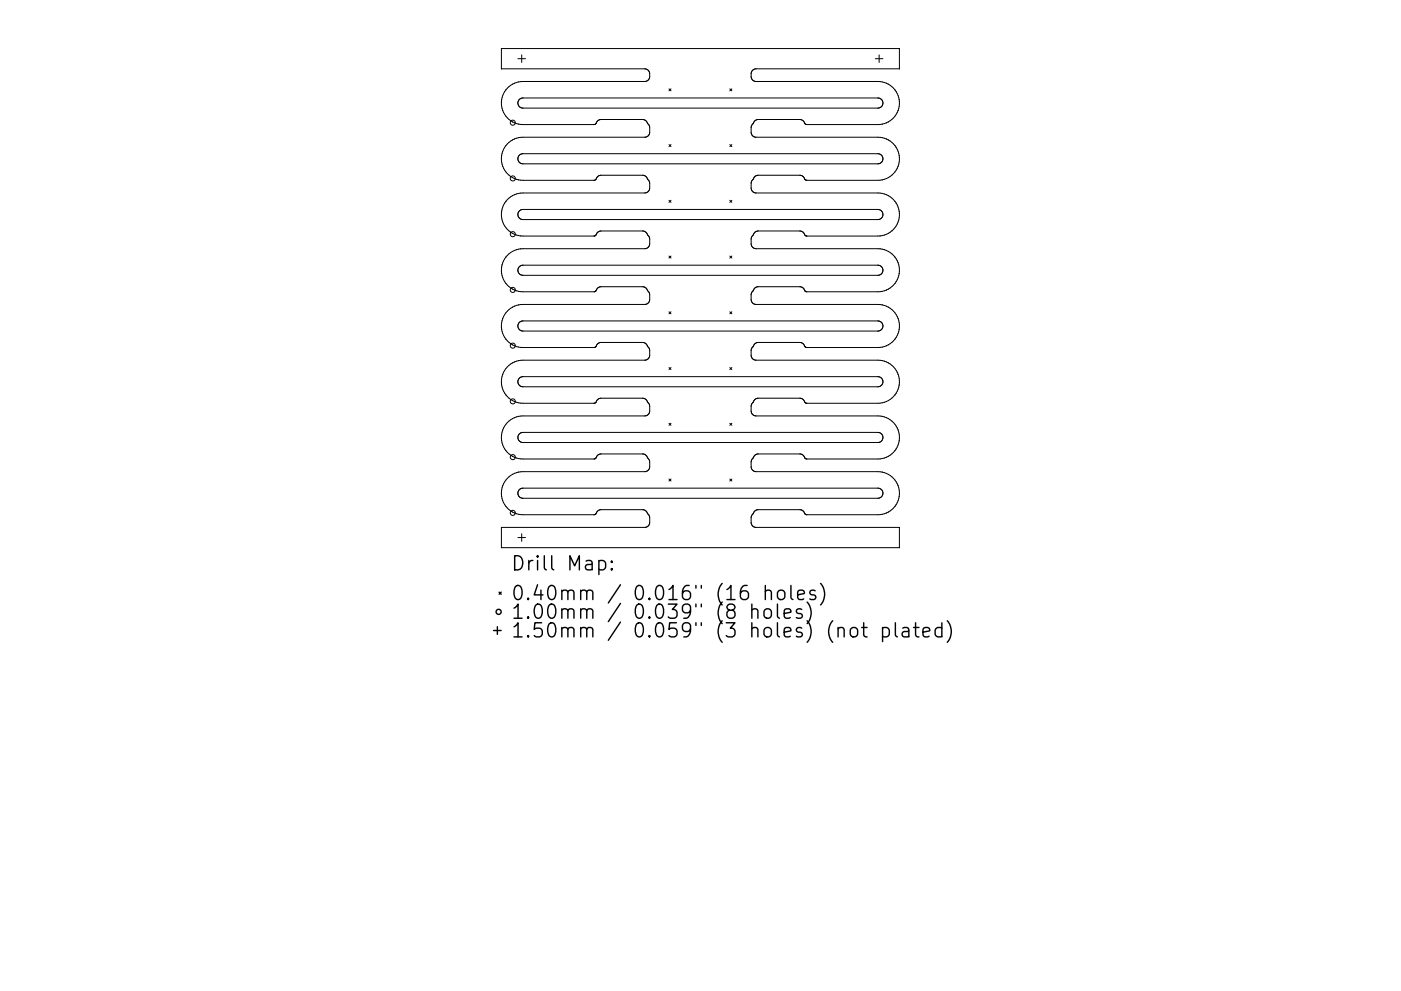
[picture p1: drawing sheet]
<svg xmlns="http://www.w3.org/2000/svg" width="297mm" height="210mm" viewBox="0 0 297 210" stroke-linecap="round" stroke-linejoin="round" font-family="sans-serif">
<defs><g id="words">
<g font-size="4.2">
<text x="108.3" y="121.1">Drill Map:</text>
<text x="108.3" y="127.4">0.40mm / 0.016&quot; (16 holes)</text>
<text x="108.3" y="131.3">1.00mm / 0.039&quot; (8 holes)</text>
<text x="108.3" y="135.3">1.50mm / 0.059&quot; (3 holes) (not plated)</text>
</g>
</g></defs>
<g fill="none" stroke="#000" stroke-width=".21">
<path d="M106.3 10.3v4.3M106.3 14.6h.1M106.3 10.3h.1M106.3 14.6h30.4a1.06 1.06 0 0 1 1 1.1v.5a1.06 1.06 0 0 1-1 1.1h-25.8l-1.8 .4M108.6 17.9a4.6 4.6 0 0 0-2.3 3.7M108.7 17.9h-.1M109.1 17.7l-.4 .2M109.1 17.7h.1M109.8 12.5h1.6M110.6 11.6v1.7M141.8 18.9l.5 .4M142.3 18.9l-.5 .4"/>
<path d="M154.7 18.9l.5 .4M155.2 18.9l-.5 .4M185.6 12.5h1.6M186.4 11.6v1.7M190 19.4v.1M190 19.5l.4 .8 .3 1.3M190.7 10.3h-84.4M190.7 10.3h.1M190.7 14.6h-30.4a1.06 1.06 0 0 0-1 1.1v.5a1.06 1.06 0 0 0 1 1.1h25.8a4.6 4.6 0 0 1 3.9 2.1M190.7 10.3v4.3M190.7 14.6h.1M106.3 21.6a4.6 4.6 0 0 0 2.3 4.2"/>
<path d="M106.3 33.5a4.6 4.6 0 0 0 2.3 4.2M106.3 33.4v.1M106.3 21.6h.1M108.6 37.7h.1M108.6 29.7a4.6 4.6 0 0 0-2.3 3.7M108.6 25.8l.1 .1M108.7 37.7l.8 .3M108.7 29.7h-.1M108.7 25.9l.8 .3M109.1 29.5l-.4 .2M109.1 29.5h.1M109.5 38h.1"/>
<path d="M109.5 26.2h.1M109.5 26.2l1.4 .2h15.3M109.5 38l1.4 .3 15.3-.1M110.1 21.1l.8-.3h75.2a1.07 1.07 0 0 1 1.1 1.1 1.07 1.07 0 0 1-1.1 1h-75.2a1.07 1.07 0 0 1-1-.6 1.07 1.07 0 0 1 .2-1.2zM110.1 32.9l.8-.3h75.2a1.07 1.07 0 0 1 1.1 1.1 1.07 1.07 0 0 1-1.1 1.1h-75.2a1.07 1.07 0 0 1-1-.7 1.07 1.07 0 0 1 .2-1.2zM126.2 38.2h.1M126.2 26.3v.1M137.3 26.2l-.4-.6-.6-.2h-8.9a1.46 1.46 0 0 0-1.2 .9M137.3 26.2h.1M137.3 26.2l.4 .7v1.2a1.06 1.06 0 0 1-1 1h-25.8l-1.8 .4M137.3 38l-.3-.5-.7-.3h-8.9a1.46 1.46 0 0 0-1.2 1M137.3 38l.1 .1"/>
<path d="M137.4 38.1l.3 .6v1.2a1.06 1.06 0 0 1-1 1h-25.8l-.9 .1-1.3 .5M141.8 30.7l.5 .4M142.3 30.7l-.5 .4M154.7 30.7l.5 .4M155.2 30.7l-.5 .4M159.7 26.2l-.4 .7v1.2a1.06 1.06 0 0 0 1 1h25.8a4.6 4.6 0 0 1 3.6 1.8M159.7 38l-.4 .7v1.2a1.06 1.06 0 0 0 1 1h25.8a4.6 4.6 0 0 1 3.6 1.8M159.7 26.2l.4-.6 .6-.2h8.9l.6 .2 .5 .6M159.7 26.2h.1M159.7 38l.4-.6 .6-.2h8.9l.6 .2 .5 .6M159.7 38h.1M170.7 26.2v.1"/>
<path d="M170.7 38v.1M170.7 26.3l.2 .1M170.7 38.1l.2 .1M170.9 26.4h.1M170.9 38.2h.1M187 26.3l-16.1 .1M187 38.2h-16.1M187.1 26.3h-.1M187.1 38.2h-.1M189.7 30.9h.1M189.8 30.9l.2 .4M190 31.3h.1"/>
<path d="M190 31.3l.4 .8 .3 1.3M190.7 21.6h.1M190.7 33.4v.1M190.7 21.6a4.6 4.6 0 0 1-3.6 4.7M190.7 33.5a4.6 4.6 0 0 1-3.6 4.7M106.3 57.6h.1M106.3 57.6l.1 .4M106.4 58h.1M106.4 58a4.6 4.6 0 0 0 2.2 3.3M106.4 56.2l-.1 1.4M106.5 56.2h-.1M107.6 48.7h.1"/>
<path d="M107.6 48.7l1 .8M108.6 41.5a4.6 4.6 0 0 0-1 7.2M108.6 49.5h.1M108.7 49.5l1.7 .6M108.7 41.5h-.1M110.1 44.7l.8-.3h75.2a1.07 1.07 0 0 1 1.1 1.1 1.07 1.07 0 0 1-1.1 1.1h-75.2a1.07 1.07 0 0 1-1-.7 1.07 1.07 0 0 1 .2-1.2zM110.1 56.6l.8-.3h75.2a1.07 1.07 0 0 1 1.1 1 1.07 1.07 0 0 1-1.1 1.1h-75.2a1.07 1.07 0 0 1-1-.7 1.07 1.07 0 0 1 .2-1.1zM110.4 52.8a4.6 4.6 0 0 0-3.9 3.4M110.4 50.1h.1M110.4 50.1h15.6M110.4 52.8h.1M126 50.1h.1"/>
<path d="M126.3 49.9l-.3 .2M126.3 49.9h.1M137.3 49.9l-.3-.6-.7-.3h-8.9a1.23 1.23 0 0 0-1.1 .9M137.3 49.9h.1M137.4 49.9l.3 .6v1.2a1.06 1.06 0 0 1-1 1.1h-26.3M141.8 42.5l.5 .4M141.8 54.3l.5 .5M142.3 42.5l-.5 .4M142.3 54.3l-.5 .5M154.7 42.5l.5 .4M154.7 54.3l.5 .5M155.2 42.5l-.5 .4"/>
<path d="M155.2 54.3l-.5 .5M189.1 49a4.6 4.6 0 0 1-3 1.1h-15a.94 .94 0 0 1-.8-.8l-.7-.3h-8.8a2.21 2.21 0 0 0-1.5 1.7v1a1.06 1.06 0 0 0 1 1.1h26.3a4.6 4.6 0 0 1 3.1 1.7M189.1 49h.1M189.4 48.7l-.3 .3M189.4 48.7h.1M189.7 42.7h.1M189.7 54.5l.1 .1M189.8 42.7l.2 .4M189.8 54.6l.4 .7M190 43.1h.1M190 43.1a4.6 4.6 0 0 1-.6 5.6M190.2 55.3h.1"/>
<path d="M190.2 55.3l.2 .4M190.4 55.7v.1M190.4 55.8l.3 1.8M190.6 58a4.6 4.6 0 0 1-4.5 3.9h-15.2M190.6 58h.1M190.7 57.6l-.1 .4M190.7 57.6h.1M106.3 69.4h.1M106.3 69.4l.1 .4M106.4 69.8v.1M106.4 69.9a4.6 4.6 0 0 0 2.2 3.3M106.6 67.6l-.3 1.8"/>
<path d="M106.6 79.4l-.2 .9v1.4M106.6 79.4h.1M106.6 67.6h.1M106.8 79l-.2 .4M106.8 67.2l-.2 .4M106.8 79h.1M106.8 67.1v.1M108.6 73.2h.1M108.6 61.3h.1M108.7 73.2l.4 .2M108.7 61.3l.4 .2M109.1 76.8a4.6 4.6 0 0 0-2.3 2.2"/>
<path d="M109.1 73.4h.1M109.1 65a4.6 4.6 0 0 0-2.3 2.1M109.1 61.5h.1M109.1 61.5l1.8 .4h15l.4-.1M109.1 73.4l1.8 .3h15l.4-.1M109.1 76.8h.1M109.1 65h.1M110.1 68.4l.8-.3h75.2a1.07 1.07 0 0 1 1.1 1.1 1.07 1.07 0 0 1-1.1 1h-75.2a1.07 1.07 0 0 1-1-.6 1.07 1.07 0 0 1 .2-1.2zM126.3 61.7a1.21 1.21 0 0 1 1.1-.9h8.8a2.21 2.21 0 0 1 1.5 1.8v.9a1.06 1.06 0 0 1-1 1.1h-25.8l-1.8 .4M126.3 73.6a1.21 1.21 0 0 1 1.1-.9h8.8a2.21 2.21 0 0 1 1.5 1.7v1a1.06 1.06 0 0 1-1 1h-25.8l-1.8 .4M126.3 73.6h.1M126.3 61.7v.1"/>
<path d="M141.8 66.2l.5 .4M141.8 78l.5 .4M142.3 66.2l-.5 .4M142.3 78l-.5 .4M154.7 66.2l.5 .4M154.7 78l.5 .4M155.2 66.2l-.5 .4M155.2 78l-.5 .4M170.9 61.9l-.2-.1a1.3 1.3 0 0 0-1.1-1h-8.8a2.21 2.21 0 0 0-1.5 1.8v.9a1.06 1.06 0 0 0 1 1.1l26.7 .1M170.9 61.9h.1M187 64.7h.1M187.1 64.7a4.6 4.6 0 0 1 3.1 2.4"/>
<path d="M190.2 67.1v.1M190.2 79h.1M190.2 67.2l.2 .4M190.2 79l.2 .4M190.4 67.6h.1M190.4 79.4h.1M190.4 67.6l.3 1.8M190.4 79.4l.3 1.4-.1 .9M190.6 69.9a4.6 4.6 0 0 1-4.5 3.8h-15a.96 .96 0 0 1-.8-.8l-.7-.2h-8.8a2.21 2.21 0 0 0-1.5 1.7v1a1.06 1.06 0 0 0 1 1l26.8 .1a4.6 4.6 0 0 1 3.1 2.5M190.6 69.8v.1M190.7 69.4l-.1 .4M190.7 69.4h.1"/>
<path d="M106.4 93.5h.1M106.4 81.7h.1M106.4 93.5a4.6 4.6 0 0 0 2.7 3.5M106.4 81.7a4.6 4.6 0 0 0 2.2 3.3M106.6 91.2l-.2 .9v1.4M106.6 91.2h.1M106.8 90.8l-.2 .4M106.8 90.8h.1M108.6 88.8l-1 .9-.8 1.1M108.6 85h.1M108.7 88.8h-.1M108.7 85l.4 .2"/>
<path d="M109.1 97h.1M109.1 88.6l-.4 .2M109.1 85.2h.1M109.1 85.2l1.8 .4h15l.4-.2M109.1 97l1.8 .4h15l.4-.2M109.1 88.6h.1M110.1 92l.8-.3h75.2a1.07 1.07 0 0 1 1.1 1.1 1.07 1.07 0 0 1-1.1 1.1h-75.2a1.07 1.07 0 0 1-1-.7 1.07 1.07 0 0 1 .2-1.2zM110.1 80.2l.8-.3h75.2a1.07 1.07 0 0 1 1.1 1.1 1.07 1.07 0 0 1-1.1 1.1h-75.2a1.07 1.07 0 0 1-1-.7 1.07 1.07 0 0 1 .2-1.2zM126.3 85.4a1.21 1.21 0 0 1 1.1-.9h8.8a2.21 2.21 0 0 1 1.5 1.7v1a1.06 1.06 0 0 1-1 1h-25.8l-1.8 .4M126.3 97.2a1.21 1.21 0 0 1 1.1-.9h8.8a2.21 2.21 0 0 1 1.5 1.7v1a1.06 1.06 0 0 1-1 1.1h-25.8l-1.8 .3M126.3 97.2h.1M126.3 85.4h.1"/>
<path d="M141.8 89.8l.5 .4M142.3 89.8l-.5 .4M154.7 89.8l.5 .4M155.2 89.8l-.5 .4M170.9 97.3l-.2-.1a1.3 1.3 0 0 0-1.1-.9h-8.8a2.21 2.21 0 0 0-1.5 1.7v1a1.06 1.06 0 0 0 1 1.1l26.7 .1M170.9 97.3v.1M187 88.3h.1M187.1 88.3a4.6 4.6 0 0 1 3.1 2.5M189.7 83.8a4.6 4.6 0 0 1-3.6 1.8h-15a.96 .96 0 0 1-.8-.8l-.7-.3h-8.8a2.21 2.21 0 0 0-1.5 1.7v1a1.06 1.06 0 0 0 1 1l26.7 .1M189.7 95.6a4.6 4.6 0 0 1-3.6 1.8h-15.2M189.8 83.8h-.1M189.8 95.6h-.1"/>
<path d="M190.2 90.8h.1M190.2 90.8l.2 .4M190.4 91.2h.1M190.4 91.2l.3 1.4-.1 .9M190.6 81.7l-.2 .9-.6 1.2M190.6 93.5l-.2 .9-.6 1.2M190.6 81.7h.1M190.6 93.5h.1M106.3 111.9v4.3M106.3 111.9h.1M106.3 116.2h.1M106.3 116.2h84.4"/>
<path d="M106.4 105.3h.1M106.4 105.3a4.6 4.6 0 0 0 2.7 3.5M106.6 103.1l-.2 .8v1.4M106.6 103v.1M106.8 102.6l-.2 .4M106.8 102.6h.1M108.6 100.7l-1 .8-.8 1.1M108.7 100.6l-.1 .1M109.1 108.8h.1M109.1 100.4l-.4 .2M109.1 108.8l1.8 .4 15.3-.1M109.1 100.4h.1"/>
<path d="M109.8 114h1.6M110.1 103.9l.8-.3h75.2a1.07 1.07 0 0 1 1.1 1 1.07 1.07 0 0 1-1.1 1.1h-75.2a1.07 1.07 0 0 1-1-.6 1.07 1.07 0 0 1 .2-1.2zM110.6 113.2v1.7M126.2 109.1h.1M137.3 108.9l-.4-.5-.6-.3h-8.9a1.46 1.46 0 0 0-1.2 1M137.3 108.9h.1M137.3 108.9l.4 .7v1.2a1.06 1.06 0 0 1-1 1.1h-30.4M141.8 101.6l.5 .5M142.3 101.6l-.5 .5M154.7 101.6l.5 .5M155.2 101.6l-.5 .5M170.7 109.1a1.3 1.3 0 0 0-1.1-1h-8.8a2.21 2.21 0 0 0-1.5 1.8v.9a1.06 1.06 0 0 0 1 1.1h30.4"/>
<path d="M170.7 109.1h.1M170.7 109.1l.2 .1M170.9 109.2h.1M187 100.2h.1M187.1 100.2a4.6 4.6 0 0 1 3.1 2.4M189.7 107.4a4.6 4.6 0 0 1-3.6 1.8h-15.2M189.8 107.4h-.1M190 107.1l-.2 .3M190 107v.1M190.2 102.6h.1M190.2 102.6l.2 .4M190.4 103v.1"/>
<path d="M190.4 103.1l.3 1.3-.1 .9M190.6 105.3l-.6 1.7M190.6 105.3h.1M190.7 116.2h.1M190.7 111.9h.1M190.7 111.9v4.3"/>
<circle cx="108.7" cy="37.9" r=".54"/>
<circle cx="108.7" cy="26" r=".54"/>
<circle cx="108.7" cy="49.7" r=".54"/>
<circle cx="108.7" cy="73.3" r=".54"/>
<circle cx="108.7" cy="61.5" r=".54"/>
<circle cx="108.7" cy="97" r=".54"/>
<circle cx="108.7" cy="85.2" r=".54"/>
<circle cx="108.7" cy="108.8" r=".54"/>
</g>
<g fill="none" stroke="#000" stroke-width=".3">
<path d="M127 119.1l.8-.2 .6 .6v.8l-.3 .5-.3 .1-.8-.1M129.7 119.1l.1 .1-.1 .1-.2-.1 .2-.1v.2M104.6 133.8h1.7M105.4 133v1.6M105.8 125.6l.5 .5M106.3 125.6l-.5 .5M129.7 120.6l.1 .2-.1 .1-.2-.1 .2-.2v.3M159.4 129.5a.74 .74 0 0 1 1.3 .1v1.6M159.4 128.2v3M162.1 129.5a.81 .81 0 0 1 .8-.3 .81 .81 0 0 1 .6 .5v.9a.81 .81 0 0 1-.7 .6 .81 .81 0 0 1-.8-.6v-.9zM162.3 125.5a.74 .74 0 0 1 1.2 .1v1.6M162.3 124.2v3"/>
<path d="M164.8 128.2v2.5l.5 .5M165 125.5a.81 .81 0 0 1 .8-.3 .81 .81 0 0 1 .6 .6v.8a.81 .81 0 0 1-.8 .6 .81 .81 0 0 1-.8-.6v-.8zM166.3 130.2l1.4-.3-.2-.6-.8-.1-.4 .4v1.1l.1 .3 .3 .2 .8-.2M167.7 124.2v2.6l.4 .4M169.1 126.2l1.4-.3-.1-.5-.9-.2-.4 .4v1.2l.2 .3 .2 .1 .9-.1M170 129.3l-.7-.1-.5 .4 .2 .4 1 .3 .1 .3-.1 .4-.3 .2-.9-.2M171.1 127.7a3.4 3.4 0 0 1 0 4.6M172.8 125.4l-.7-.2-.4 .4 .1 .5 1 .3 .2 .2-.2 .5-.3 .1-.8-.1M174 123.8a3.4 3.4 0 0 1 0 4.6M180.4 133.4a.81 .81 0 0 1 .8-.3 .81 .81 0 0 1 .6 .6v.9a.81 .81 0 0 1-.8 .6 .81 .81 0 0 1-.7-.6v-.9zM182.7 133.1h1.1M183.1 132.1v2.6l.2 .3 .5 .1"/>
<path d="M187.1 133.3l.9-.2 .5 .6v.9l-.2 .4-.3 .1-.9-.1M187.1 133.1v3M189.8 132.1v2.6l.5 .4M191.4 133.3l.3-.2 .8 .2 .2 .3v1.5M192.7 133.8l-1 .2a.59 .59 0 0 0-.5 .6 .59 .59 0 0 0 .5 .5l1-.1M193.7 133.1h1.1M194.1 132.1v2.6l.2 .3 .5 .1M195.7 134.1l1.4-.3-.1-.5-.9-.2-.4 .5v1.1l.1 .3 .3 .1 .9-.1M199.7 133.3l-.9-.2-.5 .6v.9l.2 .4 .3 .1 .9-.1M199.7 132.1v3M200.8 131.7a3.4 3.4 0 0 1 0 4.6"/>
<circle cx="105.7" cy="129.8" r=".54"/>
</g>
<use href="#words"/>
</svg>
